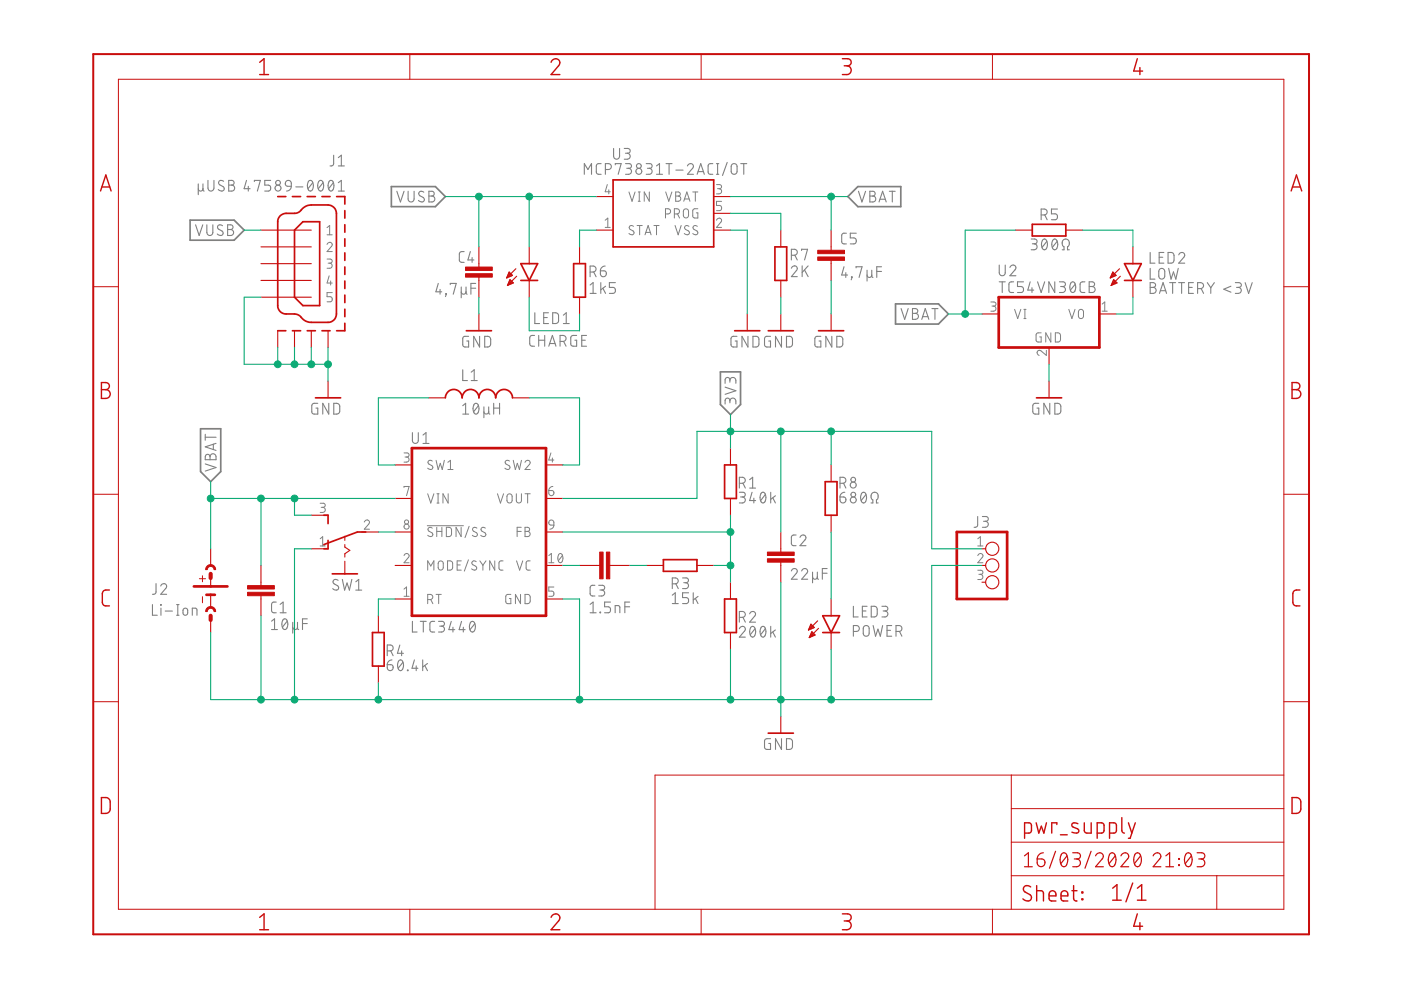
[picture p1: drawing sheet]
<svg xmlns="http://www.w3.org/2000/svg" width="297mm" height="210mm" viewBox="0 0 297 210" stroke-linecap="round" stroke-linejoin="round" font-family="sans-serif">
<g fill="none" stroke="#808080" stroke-width=".23">
<path d="M42 39v2.3M43 39v1.3l.3 .2M44.1 38.2v1.7a.63 .63 0 0 0 .6 .6 .63 .63 0 0 0 .7-.6v-1.7M47.4 38.4a.56 .56 0 0 0-.8-.1 .56 .56 0 0 0 0 .9l.7 .4a.57 .57 0 0 1 .1 .8 .57 .57 0 0 1-.9 0l-.2-.2M48.5 38.2h.6a.5 .5 0 0 1 .5 .5 .5 .5 0 0 1-.5 .5 .63 .63 0 0 1 .7 .7 .63 .63 0 0 1-.7 .6h-.6zM48.5 39.2h.6M52.3 38.2l-.5 1.8h1.2M52.6 39.5v1M53.9 38.5v-.3h1.3l-.6 2.3M57.4 38.2h-1.3v1h.8a.65 .65 0 0 1 .5 .7 .65 .65 0 0 1-.5 .6h-.8M60.6 38.5a.63 .63 0 0 1 .7-.2 .63 .63 0 0 1 .5 .6v.6h-.8a.59 .59 0 0 1-.5-.4 .59 .59 0 0 1 .1-.6zM61.8 39.5l-.3 .7-.8 .3"/>
<path d="M62.7 39.6h1.5M65.4 38.4l.2-.1a.95 .95 0 0 1 .8 1.4v.2a.55 .55 0 0 1-.6 .6 .55 .55 0 0 1-.5-.6l-.1-.8zM66.3 38.7l-1 1.3M67.6 38.4l.2-.1a.95 .95 0 0 1 .8 1.4l-.1 .2a.55 .55 0 0 1-.5 .6 .55 .55 0 0 1-.6-.6v-.8zM68.5 38.7l-1 1.3M69.8 38.4l.2-.1a.95 .95 0 0 1 .8 1.4l-.1 .2a.54 .54 0 0 1-.5 .6 .54 .54 0 0 1-.6-.6v-.8zM70.7 38.7l-1 1.3M70.7 32.9v1.9l-.3 .4h-.4M71.7 38.7l.7-.5v2.3M71.7 33.4l.7-.5v2.3M71.7 35.2h1.3M123.9 37v-2.3l.8 1.2 .7-1.2v2.3"/>
<path d="M127.4 34.7h-.7l-.3 .5 .1 1.5 .3 .2 .6 .1M128.4 35.9h.6a.62 .62 0 0 0 .6-.6 .62 .62 0 0 0-.6-.6h-.6v2.3M130.1 31.5v1.6a.63 .63 0 0 0 .6 .7 .63 .63 0 0 0 .7-.7v-1.6M130.5 34.9v-.2h1.2l-.6 2.3M132.4 31.5h.7a.51 .51 0 0 1 .5 .5 .51 .51 0 0 1-.5 .5h-.5M132.6 34.7h.8a.5 .5 0 0 1 .5 .5 .5 .5 0 0 1-.5 .5h-.5M133 32.5a.63 .63 0 0 1 .6 .6 .63 .63 0 0 1-.6 .7h-.6M133.3 35.7a.63 .63 0 0 1 .6 .6 .63 .63 0 0 1-.6 .7h-.7M137 34.7h.8a.5 .5 0 0 1 .5 .5 .5 .5 0 0 1-.5 .5h-.5M137.6 35.7a.63 .63 0 0 1 .7 .6 .63 .63 0 0 1-.7 .7h-.6M139.2 37h1.3M139.2 35.2l.6-.5v2.3"/>
<path d="M141.2 34.7h1.3M141.9 34.7v2.3M143.3 36.1h1.5M145.8 35.2a.63 .63 0 0 1 .8-.5 .63 .63 0 0 1 .2 1l-1 1.3h1.2M147.8 37l.8-2.3 .7 2.3M148 36.4h1.1M151.1 34.7h-.7l-.3 .5 .1 1.5 .3 .2 .6 .1M151.9 37h.5M151.9 34.7h.5M152.1 34.7v2.3M154.2 34.4l-1 2.8M155.1 34.9a.63 .63 0 0 1 .7-.2 .63 .63 0 0 1 .5 .6v1a.62 .62 0 0 1-.7 .7 .62 .62 0 0 1-.6-.7z"/>
<path d="M157.1 34.7h1.2M157.7 34.7v2.3M41.5 47.7l.7 2.2 .8-2.2M42 40a.5 .5 0 0 0 .5 .5 .5 .5 0 0 0 .5-.5M43.9 47.7v1.6a.63 .63 0 0 0 .6 .6 .63 .63 0 0 0 .6-.6v-1.6M47.2 47.9a.56 .56 0 0 0-.9-.2 .56 .56 0 0 0 .1 .9l.7 .4a.57 .57 0 0 1 0 .8 .57 .57 0 0 1-.8 0l-.2-.2M48.3 47.7h.6a.5 .5 0 0 1 .5 .5 .5 .5 0 0 1-.5 .5 .63 .63 0 0 1 .6 .6 .63 .63 0 0 1-.6 .6h-.6zM48.3 48.7h.6M71.7 40.5h1.3M84.1 40.6l.8 2.2 .8-2.2M86.5 40.6v1.6a.63 .63 0 0 0 .7 .6 .63 .63 0 0 0 .6-.6v-1.6M89.9 40.7a.57 .57 0 0 0-.9-.1 .57 .57 0 0 0 0 .9l.7 .4a.57 .57 0 0 1 .1 .8 .57 .57 0 0 1-.9 0l-.2-.2"/>
<path d="M90.9 40.6h.7a.51 .51 0 0 1 .5 .5 .51 .51 0 0 1-.5 .5 .62 .62 0 0 1 .6 .6 .62 .62 0 0 1-.6 .6h-.7zM90.9 41.6h.7M98.4 53.3l-.7 .1-.3 .4 .1 1.6 .2 .2h.7M99.7 53.3l-.5 1.8h1.3M100.1 54.6v1M125.1 57.7h.7a.63 .63 0 0 0 .6-.7 .63 .63 0 0 0-.6-.6h-.7v2.3M125.9 57.7l.5 1M127.3 57.4h.8a.63 .63 0 0 1 .5 .7 .63 .63 0 0 1-.7 .6 .63 .63 0 0 1-.6-.7zM127.4 59.9v2.3M128.3 56.4l-.7 .3-.3 .7M130.5 59.9h-1.3v1h.8a.65 .65 0 0 1 .5 .7 .65 .65 0 0 1-.5 .6h-.8M167.8 56.9a.62 .62 0 0 1 .9-.5 .62 .62 0 0 1 .1 1l-1 1.3h1.2"/>
<path d="M167.8 54.1h.6a.64 .64 0 0 0 .6-.6 .64 .64 0 0 0-.6-.6h-.6v2.2M168.5 54.1l.5 1M169.9 53.1v-.2h1.3l-.6 2.2M170.1 56.4v2.3M170.6 57.3l.7 1.4M171.3 56.4l-1.2 1.4M178.9 56.6l-.4 1.7h1.2M179.3 57.8v1M179.5 49.4l-.7 .1-.3 .5v1.5l.3 .2h.7M180.5 58.7l.2 .1zM180.7 58.8l-.2 .5M181.5 56.8v-.2h1.3l-.7 2.2"/>
<path d="M181.5 49.4h-1.2v1h.7a.65 .65 0 0 1 .6 .7 .65 .65 0 0 1-.6 .6h-.7M182 40.6l.8 2.2 .7-2.2M183.8 58.3a.5 .5 0 0 0 .5 .5 .5 .5 0 0 0 .5-.5M183.8 57.3v2.3M184.4 40.6h.7a.51 .51 0 0 1 .5 .5 .51 .51 0 0 1-.5 .5 .62 .62 0 0 1 .6 .6 .62 .62 0 0 1-.6 .6h-.7zM184.4 41.6h.7M184.8 57.3v1.3l.3 .2M185.9 57.6h1M186.4 42.8l.7-2.2 .8 2.2M186.6 42.2h1.1M186.9 56.6h-1v2.2M188.6 40.6h1.2"/>
<path d="M189.2 40.6v2.2M211.9 56.2v1.6a.63 .63 0 0 0 .6 .7 .63 .63 0 0 0 .6-.7v-1.6M211.9 59.8h1.2M212.5 59.8v2.2M214.1 56.7a.63 .63 0 0 1 .9-.5 .63 .63 0 0 1 .2 1l-1.1 1.3h1.3M214.9 59.8h-.7l-.3 .5 .1 1.5 .2 .2h.7M217 59.8h-1.3v.9h.8a.65 .65 0 0 1 .5 .7 .65 .65 0 0 1-.5 .6h-.8M218.4 59.8l-.5 1.7h1.3M218.6 50.7h.8a.51 .51 0 0 1 .5 .5 .51 .51 0 0 1-.5 .5h-.5M219.2 51.7a.63 .63 0 0 1 .7 .6 .63 .63 0 0 1-.7 .7h-.6M220 59.8l.7 2.2 .8-2.2M220.7 45.6h.7a.62 .62 0 0 0 .6-.7 .62 .62 0 0 0-.6-.6h-.7v2.3"/>
<path d="M221.1 50.8a.52 .52 0 0 1 .6-.1 .52 .52 0 0 1 .3 .6 1.28 1.28 0 0 1-.6 1.7 1.45 1.45 0 0 1-.3-2.2zM221.5 45.6l.5 1M222 51.2l-1.1 1.3M223.3 50.8a.52 .52 0 0 1 .6-.1 .52 .52 0 0 1 .3 .6 1.28 1.28 0 0 1-.6 1.7 1.45 1.45 0 0 1-.3-2.2zM223.6 59.8v2.2l-1.2-2.2v2.2M224.1 51.2l-1 1.3M224.2 44.3h-1.3v1h.8a.63 .63 0 0 1 .5 .7 .63 .63 0 0 1-.5 .6h-.8M224.6 59.8h.8a.5 .5 0 0 1 .5 .5 .5 .5 0 0 1-.5 .4h-.5M225.2 53h.4v-.7a.83 .83 0 0 1-.3-1.3 .83 .83 0 0 1 1.4 .2v.7l-.4 .4v.7h.4M227.1 59.9l.4-.1a1.38 1.38 0 0 1 .4 1.9l-.3 .3a.94 .94 0 0 1-.8-1.4zM230 59.8h-.7l-.3 .5 .1 1.5 .2 .2h.7M230.9 59.8h.7a.5 .5 0 0 1 .5 .5 .5 .5 0 0 1-.5 .4 .63 .63 0 0 1 .6 .7 .63 .63 0 0 1-.6 .6h-.7z"/>
<path d="M243.9 59.9h.6a.51 .51 0 0 1 .5 .5 .51 .51 0 0 1-.5 .5 .63 .63 0 0 1 .6 .7 .63 .63 0 0 1-.6 .6h-.6zM243.9 53.5v2.3h1M243.9 56.9v2.3h1M245.8 54.5h.7M245.9 57l.4-.1 .5 .3 .2 1.3a.63 .63 0 0 1-.7 .7 .63 .63 0 0 1-.6-.7v-1zM246.8 53.5h-1v2.3h1M247.6 53.5l.9 .1 .4 .4v1.4l-.4 .4h-.9zM247.8 56.9l.5 2.3 .5-1.5 .5 1.5 .5-2.3M248 59.9h1.3M248.6 59.9v2.3M249.9 59.9h1.2M249.9 54a.63 .63 0 0 1 .9-.5 .63 .63 0 0 1 .2 1l-1.1 1.3h1.3"/>
<path d="M250.5 59.9v2.3M253 59.9h-1v2.3h1M256 59.9l.7 1.1M257.5 59.9l-.8 1.1M261.9 59.9h.8a.51 .51 0 0 1 .5 .5 .51 .51 0 0 1-.5 .5h-.5M264 59.9l.7 2.3 .8-2.3M92.9 60.1l-.5 1.8h1.3M93.3 61.4v1M94.5 62.3l.1 .1zM94.6 62.4l-.2 .5M95.5 60.3v-.2h1.2l-.6 2.3M97.8 61.9a.51 .51 0 0 0 .5 .5 .51 .51 0 0 0 .5-.5"/>
<path d="M97.8 60.9v2.2M98.1 78.4v2.3h1M98.8 60.9v1.3l.2 .2M99.4 71.3h-1l-.3 .3v1.6l.3 .4h1v-1.3h-.4M99.8 61.1h1.1M99.9 78.9l.6-.5v2.3M100.9 60.1h-1.1v2.3M101.7 71.3v2.3l-1.3-2.3v2.3M102.8 71.3h.8l.4 .4v1.2l-.1 .4-.3 .3h-.8zM113.3 71.1l-.7 .1-.3 .4 .1 1.6 .4 .2h.5M113.4 66.3v2.3h1M114.2 71.1v2.3"/>
<path d="M114.2 72.1h1.3M115.3 67.3h.7M115.5 71.1v2.3M116.3 66.3h-1v2.3h1M116.4 73.4l.7-2.3 .8 2.3M116.5 72.8h1.2M117.2 66.3l.8 .1 .3 .2v1.7a1.14 1.14 0 0 1-1.1 .3zM118.7 72.4h.7a.63 .63 0 0 0 .6-.6 .63 .63 0 0 0-.6-.7h-.7v2.3M119.4 68.6h1.3M119.4 66.8l.7-.5v2.3M119.5 72.4l.5 1M122.3 71.1l-1 .1-.3 .2v1.5l.2 .4 1.1 .1v-1.3h-.4"/>
<path d="M123.3 72.1h.8M124.4 71.1h-1.1v2.3h1.1M125.1 60.4l.7-.5v2.3M125.1 62.2h1.3M127.8 61.1l.6 1.1M128.4 60.7l-1 .7M156.3 71.3h-1l-.3 .3v1.6l.3 .4h1v-1.3h-.4M158.6 71.3v2.3l-1.3-2.3v2.3M159.6 71.3h.9l.4 .4v1.4l-.4 .5h-.9zM163.4 71.3h-1l-.3 .3v1.6l.3 .4h1v-1.3h-.4M165.7 71.3v2.3l-1.3-2.3v2.3M166.8 71.3h.8l.4 .4v1.4l-.4 .5h-.8z"/>
<path d="M174 71.3h-.9l-.3 .3v1.6l.3 .4h.9v-1.3h-.3M176.4 71.3v2.3l-1.3-2.3v2.3M177.4 71.3h.8l.5 .4v1.4l-.5 .5h-.8zM191.1 65.4l.7 2.3 .8-2.3M193.5 65.4h.6a.51 .51 0 0 1 .5 .5 .51 .51 0 0 1-.5 .5 .63 .63 0 0 1 .6 .7 .63 .63 0 0 1-.6 .6h-.6zM193.5 66.4h.6M195.4 67.7l.8-2.3 .7 2.3M195.6 67.1h1.1M197.6 65.4h1.3M198.2 65.4v2.3M218.8 61v1M225.3 60.7a.63 .63 0 0 1 .6 .7 .63 .63 0 0 1-.6 .6h-.7"/>
<path d="M228 60.3l-1.1 1.2M230.9 60.7h.7M243.9 60.9h.6M245.8 62.2l.8-2.3 .7 2.3M246 61.6h1.1M252 60.9h.8M253.9 61.2h.7a.63 .63 0 0 0 .6-.6 .63 .63 0 0 0-.6-.7h-.7v2.3M254.7 61.2l.5 1M256.7 61v1.2M261 60.7l-1.5 .6 1.5 .7M262.6 60.9a.63 .63 0 0 1 .6 .7 .63 .63 0 0 1-.6 .6h-.7M43.5 98.4l2.3 .7-2.3 .8"/>
<path d="M43.5 92.1v1.2M43.5 92.7h2.3M43.6 96.5l.3-.2 .4 .1 .2 .4a.63 .63 0 0 1 .7-.6 .63 .63 0 0 1 .6 .6v.7h-2.3zM44.5 96.8v.7M45.2 94.2v1.1M45.8 94l-2.3 .7 2.3 .8M67.4 85.5l-1 .1-.3 .2v1.6l.3 .4h1v-1.3h-.4M69.7 85.5v2.3l-1.3-2.3v2.3M70.8 85.5l.8 .1 .4 .4-.1 1.5a1.14 1.14 0 0 1-1.1 .3zM87.4 91.7v1.7a.62 .62 0 0 0 .7 .6 .62 .62 0 0 0 .6-.6v-1.7M89.7 92.2l.6-.5v2.3M89.7 94h1.3"/>
<path d="M98.1 87.8h1.3M98.1 86l.6-.5v2.3M99.9 80.7h1.3M100.6 85.7l.1-.1a.94 .94 0 0 1 .8 1.3v.3a.55 .55 0 0 1-.6 .6 .55 .55 0 0 1-.5-.6l-.1-.8zM101.4 86l-1 1.3M102.6 87.3a.51 .51 0 0 0 .5 .5 .51 .51 0 0 0 .5-.5M102.6 86.3v2.3M103.6 86.3v1.2l.3 .3M104.7 86.5h1.2M104.7 85.5v2.3M105.9 85.5v2.3M153.7 82.1l2.3 .7-2.3 .8"/>
<path d="M154.7 85a.63 .63 0 0 1 .7-.6 .63 .63 0 0 1 .6 .6v.7M154.7 85.4v-.5a.51 .51 0 0 0-.5-.5 .51 .51 0 0 0-.5 .5v.8M154.7 80.6a.64 .64 0 0 1 .7-.6 .64 .64 0 0 1 .6 .6v.7M154.7 81v-.5a.51 .51 0 0 0-.5-.5 .51 .51 0 0 0-.5 .5v.8M220.2 85.5l-.9 .1-.3 .2v1.5l.3 .5h.9v-1.3h-.3M222.6 85.5v2.3l-1.3-2.3v2.3M223.6 85.5l.9 .1 .3 .2 .1 .3-.1 1.4a1.14 1.14 0 0 1-1.2 .3zM156.8 104.4h.7a.5 .5 0 0 1 .5 .5 .5 .5 0 0 1-.5 .5h-.5M156.8 102.5h.6a.63 .63 0 0 0 .6-.7 .63 .63 0 0 0-.6-.6h-.6v2.3M157.4 105.4a.63 .63 0 0 1 .6 .6 .63 .63 0 0 1-.6 .6h-.6M157.5 102.5l.5 1M158.9 101.7l.7-.5v2.3"/>
<path d="M158.9 103.5h1.3M159.4 104.4l-.5 1.7h1.3M159.8 105.6v1M161.4 104.5l.2-.1a.95 .95 0 0 1 .8 1.4l-.1 .3a.54 .54 0 0 1-.5 .5 .54 .54 0 0 1-.6-.5v-.9zM162.3 104.9l-1 1.2M163.4 104.4v2.2M163.9 105.6l.5 1M164.4 105.1l-1 .8M168.8 113.4l-.7 .1-.3 .4 .1 1.6 .2 .2h.7M169.6 113.9a.63 .63 0 0 1 .9-.5 .63 .63 0 0 1 .2 1l-1.1 1.3h1.3M178.1 105.4h.8a.64 .64 0 0 1 .5 .7 .64 .64 0 0 1-.7 .5 .64 .64 0 0 1-.6-.6zM178.1 102.5h.6a.64 .64 0 0 0 .6-.7 .64 .64 0 0 0-.6-.6h-.6v2.3"/>
<path d="M178.9 102.5l.4 1M179.1 104.4l-.7 .2-.3 .8M182.8 104.5l.1-.1a.95 .95 0 0 1 .8 1.4l-.1 .3a.54 .54 0 0 1-.5 .5 .54 .54 0 0 1-.5-.5l-.1-.9zM183.6 104.9l-1 1.2M184.7 106.6h.4v-.6a.81 .81 0 0 1-.2-1.4 .81 .81 0 0 1 1.3 .5l-.1 .6-.3 .3v.6h.4M207.3 109.5v1.9l-.4 .4h-.4M208.3 109.5h.7a.51 .51 0 0 1 .5 .5 .51 .51 0 0 1-.5 .5h-.5M208.9 110.5a.63 .63 0 0 1 .6 .7 .63 .63 0 0 1-.6 .6h-.6M32.3 128.2v2.3h1M33.1 123.7v2l-.2 .2-.6 .1M34.1 128.2l.1 .1zM34.1 124.2a.62 .62 0 0 1 .9-.4 .62 .62 0 0 1 .1 1l-1 1.2h1.2"/>
<path d="M34.1 128.9v1.6M35 129.6h1.6M37.4 130.5h.6M37.4 128.2h.6M37.7 128.2v2.3M38.9 129.1l.5-.2a.86 .86 0 0 1 0 1.6l-.3-.1-.3-.3zM40.8 130.5v-1.6l.7 .1 .2 .2 .1 1.3M57.6 131.7l.6-.5v2.3M57.6 133.5h1.2M58.6 127.7h-.7l-.3 .4 .1 1.6 .2 .2h.7M59.4 129.9h1.3M59.4 128.1l.6-.4v2.2"/>
<path d="M60 131.4l.2-.2a.95 .95 0 0 1 .8 1.4l-.1 .3a.55 .55 0 0 1-.5 .6 .55 .55 0 0 1-.6-.6v-.8zM60.9 131.7l-1 1.3M62.1 133a.51 .51 0 0 0 .5 .5 .51 .51 0 0 0 .5-.5M62.1 132v2.2M63.1 132v1.2l.2 .3M64.1 132.2h1.1M65.2 131.2h-1.1v2.3M71.7 123a.57 .57 0 0 0-.9-.1 .57 .57 0 0 0 .1 .9l.7 .4a.53 .53 0 0 1 .1 .7 .53 .53 0 0 1-.7 .2l-.5-.3M72.6 122.9l.5 2.2 .5-1.5 .5 1.5 .5-2.2M75.4 125.1h1.3M75.4 123.4l.7-.5v2.2M82.1 138h.6a.62 .62 0 0 0 .7-.6 .62 .62 0 0 0-.7-.6h-.6v2.2"/>
<path d="M82.8 138l.6 1M83.1 139.9l-.7 .3-.3 .7M84.8 136.8l-.5 1.7h1.2M85.2 138v1M87.4 131.7v2.3h1M87.9 139.9l-.5 1.8h1.2M89.1 131.7h1.3M89.6 139.9v2.3M89.7 131.7v2.3M92.2 131.7l-.7 .1-.4 .4 .1 1.6 .3 .2h.7M93 131.7h.7a.51 .51 0 0 1 .5 .5 .51 .51 0 0 1-.5 .6h-.5M93.6 132.8a.62 .62 0 0 1 .6 .6 .62 .62 0 0 1-.6 .6h-.6"/>
<path d="M95.7 131.7l-.5 1.8h1.2M96 133v1M97.9 131.7l-.6 1.8h1.3M98.2 133v1M99.8 131.9l.2-.1a.94 .94 0 0 1 .8 1.4l-.1 .2a.55 .55 0 0 1-.5 .6 .55 .55 0 0 1-.6-.6l-.1-.8zM100.7 132.2l-1 1.3M125.1 128.1l.7-.4v2.2M125.1 129.9h1.3M126.1 124.1h-.7l-.3 .5v1.4l.4 .3 .6 .1M126.9 124.1h.8a.5 .5 0 0 1 .5 .5 .5 .5 0 0 1-.5 .5h-.5M127.2 129.8l.1 .1zM127.6 125.1a.63 .63 0 0 1 .6 .6 .63 .63 0 0 1-.6 .7h-.7"/>
<path d="M129.4 127.7h-1.2v1h.7a.65 .65 0 0 1 .5 .6 .65 .65 0 0 1-.5 .6h-.7M130.4 129.9v-1.5h.7l.3 .2v1.3M132.5 128.7h1M133.5 127.7h-1v2.2M142.5 123.8h.7a.62 .62 0 0 0 .6-.6 .62 .62 0 0 0-.6-.7h-.7v2.3M142.5 126.2l.7-.5v2.3M142.5 128h1.3M143.3 123.8l.5 1M144.7 122.5h.8a.51 .51 0 0 1 .5 .5 .51 .51 0 0 1-.5 .5h-.5M145.4 123.5a.62 .62 0 0 1 .6 .7 .62 .62 0 0 1-.6 .6h-.7M146 125.7h-1.3v1h.8a.65 .65 0 0 1 .5 .6 .65 .65 0 0 1-.5 .7h-.8M147 125.7v2.3"/>
<path d="M147.4 126.9l.6 1.1M148 126.4l-1 .8M156.8 133.3a.63 .63 0 0 1 .9-.5 .63 .63 0 0 1 .1 1l-1 1.3h1.2M156.8 130.9h.6a.62 .62 0 0 0 .6-.6 .62 .62 0 0 0-.6-.7h-.6v2.3M157.5 130.9l.5 1M158.9 130.2a.62 .62 0 0 1 .9-.5 .62 .62 0 0 1 .2 .9l-1.1 1.3h1.3M159.2 132.9l.2-.1a.94 .94 0 0 1 .8 1.4l-.1 .3a.55 .55 0 0 1-.5 .6 .55 .55 0 0 1-.6-.6v-.8zM160.1 133.3l-1 1.3M161.4 132.9l.2-.1a.94 .94 0 0 1 .8 1.4l-.1 .3a.54 .54 0 0 1-.5 .6 .54 .54 0 0 1-.6-.6v-.8zM162.3 133.3l-1 1.3M163.4 132.8v2.3M163.9 134l.5 1.1"/>
<path d="M164.4 133.6l-1 .7M167.8 121.1a.62 .62 0 0 1 .9-.5 .62 .62 0 0 1 .1 .9l-1 1.3h1.2M170 121.1a.62 .62 0 0 1 .8-.6 .62 .62 0 0 1 .2 1l-1 1.3h1.2M172.3 122.3a.51 .51 0 0 0 .5 .5 .51 .51 0 0 0 .5-.5M172.3 121.3v2.3M173.3 121.3v1.3l.2 .2M174.3 121.5h1.1M175.4 120.5h-1.1v2.3M180.9 133.9h.7a.62 .62 0 0 0 .6-.6 .62 .62 0 0 0-.6-.7h-.7v2.3M180.9 128.5v2.3h1M182.8 129.5h.8M183.1 132.9a.63 .63 0 0 1 .7-.3 .63 .63 0 0 1 .5 .7v1a.62 .62 0 0 1-.6 .6 .62 .62 0 0 1-.7-.6z"/>
<path d="M183.8 128.5h-1v2.3h1M184.7 128.5l.8 .1 .4 .4 .1 1.2-.1 .4-.4 .2h-.8zM185.1 132.6l.5 2.3 .5-1.5 .5 1.5 .5-2.3M187 128.5h.7a.5 .5 0 0 1 .5 .5 .5 .5 0 0 1-.5 .5h-.5M187.6 129.5a.63 .63 0 0 1 .7 .7 .63 .63 0 0 1-.7 .6h-.6M188.1 133.6h.7M189.1 132.6h-1v2.3h1M190 133.9h.6a.62 .62 0 0 0 .6-.6 .62 .62 0 0 0-.6-.7h-.6v2.3M190.7 133.9l.5 1M82.1 140.9h.7a.63 .63 0 0 1 .6 .7 .63 .63 0 0 1-.7 .6 .63 .63 0 0 1-.6-.6zM84.6 140.1l.1-.1a.94 .94 0 0 1 .8 1.3v.3a.55 .55 0 0 1-.6 .6 .55 .55 0 0 1-.5-.6l-.1-.8zM85.4 140.4l-1 1.3"/>
<path d="M86.4 142.1l.1 .1zM88.2 141.2v1M90.1 141.1l.5 1.1M90.6 140.7l-1 .7M163.4 156.6l-1 .1-.3 .2v1.6l.3 .4h1v-1.3h-.4M165.7 156.6v2.3l-1.3-2.3v2.3M166.8 156.6l.8 .1 .4 .4v1.4l-.4 .4h-.8z"/>
<circle cx="59" cy="38.7" r=".5"/>
<circle cx="59" cy="39.9" r=".63"/>
<circle cx="135.4" cy="35.2" r=".5"/>
<circle cx="135.5" cy="36.3" r=".63"/>
<circle cx="180.9" cy="101.7" r=".51"/>
<circle cx="180.9" cy="102.8" r=".63"/>
<circle cx="180.9" cy="104.9" r=".5"/>
<circle cx="180.9" cy="106" r=".63"/>
</g>
<g fill="none" stroke="#808080" stroke-width=".21">
<path d="M128.8 39.1l-.5 1.6h1.1M151.9 39.1h.6a.43 .43 0 0 1 .5 .5 .43 .43 0 0 1-.5 .4h-.4M69.3 51.8a.54 .54 0 0 1 .8-.4 .54 .54 0 0 1 .2 .8l-1 1.1h1.1M69.3 54.9h.7a.43 .43 0 0 1 .4 .5 .43 .43 0 0 1-.4 .4h-.4M69.3 48.3l.6-.5v2M69.3 49.8h1.1M69.8 58.5l-.5 1.5h1.1M69.9 55.8a.54 .54 0 0 1 .5 .5 .54 .54 0 0 1-.5 .6h-.6M70.1 59.6v.8M128.3 46.7l.6-.5v2M128.3 48.2h1.1M129.1 40.2v.9"/>
<path d="M133.3 40.7l.7 2 .6-2M134.3 48a.49 .49 0 0 0-.7-.1 .49 .49 0 0 0 0 .7l.6 .4a.46 .46 0 0 1 .2 .6 .46 .46 0 0 1-.6 .1l-.5-.2M135.1 47.8h1.1M135.3 42.7h.4M135.3 40.7h.4M135.5 40.7v2M135.6 47.8v2M136.8 49.8l.6-2 .6 2M136.9 49.3h1M137.7 40.7v2l-1.1-2v2M138.6 47.8h1.1M139.2 47.8v2"/>
<path d="M141.1 45.4a.92 .92 0 0 0 1-.3v-.6a.92 .92 0 0 0-1-.2v1.9M141.1 40.7l.7 2 .7-2M143 45.4h.5a.55 .55 0 0 0 .6-.6 .55 .55 0 0 0-.6-.5h-.5v1.9M143.1 47.8l.7 2 .6-2M143.3 40.7h.5a.43 .43 0 0 1 .4 .4 .43 .43 0 0 1-.4 .5 .55 .55 0 0 1 .5 .5 .55 .55 0 0 1-.5 .6h-.5zM143.3 41.6h.5M143.6 45.4l.5 .8M145 42.7l.6-2 .7 2M145 44.4l.4-.1 .5 .1 .1 1.3a.55 .55 0 0 1-.6 .5 .55 .55 0 0 1-.5-.5zM145.1 42.2h1M146.1 48a.49 .49 0 0 0-.8-.1 .49 .49 0 0 0 .1 .7l.5 .4a.49 .49 0 0 1 .1 .7 .49 .49 0 0 1-.7 0l-.2-.2M146.9 40.7h1.1"/>
<path d="M147.4 40.7v2M147.8 48a.49 .49 0 0 0-.7-.1 .49 .49 0 0 0 .1 .7l.5 .4a.46 .46 0 0 1 .2 .6 .46 .46 0 0 1-.6 .1l-.4-.2M148 44.3h-.7l-.4 .2v1.5l.3 .2h.8v-1.1h-.4M151.9 46.7a.53 .53 0 0 1 .8-.4 .53 .53 0 0 1 .1 .8l-.9 1.1h1.1M152.4 40a.55 .55 0 0 1 .6 .6 .55 .55 0 0 1-.6 .5h-.5M153 42.7h-1.1v.9h.6a.56 .56 0 0 1 .5 .5 .56 .56 0 0 1-.5 .6h-.6M70.4 62h-1.1v.9h.7a.55 .55 0 0 1 .5 .5 .55 .55 0 0 1-.5 .6h-.7M210.1 64h.6a.43 .43 0 0 1 .5 .5 .43 .43 0 0 1-.5 .4h-.4M210.6 64.9a.54 .54 0 0 1 .6 .5 .54 .54 0 0 1-.6 .6h-.5M215.1 65.6l.7 1.9 .6-1.9M217.1 67.5h.4M217.1 65.6h.4"/>
<path d="M217.3 65.6v1.9M220.7 70.6h-.8l-.2 .2v1.3l.2 .4h.8v-1.1h-.3M221.8 74.3v1.1l-1.1-1a.54 .54 0 0 0-.8 .2 .54 .54 0 0 0 .4 .8M222.8 70.6v1.9l-1.1-1.9v1.9M223.8 70.6h.7l.3 .4 .1 1-.4 .5h-.7zM226.6 65.6l.7 1.9 .6-1.9M228.8 65.8l.3-.2 .5 .2 .1 1.2a.54 .54 0 0 1-.5 .6 .54 .54 0 0 1-.6-.6zM233.7 66h1.1M233.7 64.5l.5-.5v2M85.7 96h.6a.43 .43 0 0 1 .4 .5 .43 .43 0 0 1-.4 .4h-.4M86.2 96.9a.54 .54 0 0 1 .5 .5 .54 .54 0 0 1-.5 .6h-.5M91.7 97.7a.48 .48 0 0 0-.8 0 .48 .48 0 0 0 .1 .7l.5 .3a.49 .49 0 0 1 .1 .8 .49 .49 0 0 1-.7-.1l-.2-.1"/>
<path d="M92.5 97.6l.4 1.9 .4-1.3 .5 1.3 .4-1.9M95 99.5h1.1M95 98l.5-.4v1.9M108 97.7a.48 .48 0 0 0-.7 0 .48 .48 0 0 0 0 .7l.6 .3a.49 .49 0 0 1 .1 .8 .49 .49 0 0 1-.8-.1l-.2-.1M108.8 97.6l.5 1.9 .4-1.3 .4 1.3 .5-1.9M111.3 98a.54 .54 0 0 1 .8-.4 .54 .54 0 0 1 .1 .9l-.9 1h1.1M116.8 96l-.4 1.5h1M117.1 97.1v.9M67.9 106.7h.6a.43 .43 0 0 1 .5 .4 .43 .43 0 0 1-.5 .5h-.4M67.9 115.8h1.1M67.9 114.2l.5-.4v2M68.4 107.6a.54 .54 0 0 1 .6 .5 .54 .54 0 0 1-.6 .5h-.5"/>
<path d="M77.2 110.7a.54 .54 0 0 1 .8-.4 .54 .54 0 0 1 .2 .8l-1 1.1h1.1M85.7 117.8a.53 .53 0 0 1 .7-.4 .53 .53 0 0 1 .2 .8l-.9 1.1h1M85.7 103.4v-.3h1l-.5 2M90.6 111.5h7.7M90.7 104.7l.6 2 .7-2M91.7 112a.49 .49 0 0 0-.8-.1 .49 .49 0 0 0 .1 .7l.5 .3a.49 .49 0 0 1 .1 .8 .49 .49 0 0 1-.7-.1l-.2-.1M92.6 111.8v2M92.6 112.7h1.1M92.6 104.7h.5M92.6 106.7h.5M92.9 104.7v2M93 119.1l.3-.2 .6 .2 .1 1.2a.54 .54 0 0 1-.6 .6 .54 .54 0 0 1-.5-.6z"/>
<path d="M93.7 111.8v2M94.6 111.8h.8l.3 .4v1l-.3 .5-.8 .1zM94.9 118.9l.7 .1 .3 .3v1.2l-.3 .3-.7 .1zM95 104.7v2l-1.1-2v2M96.9 119.8h.7M97.8 111.8v2l-1.1-2v2M97.8 118.9h-.9v2h.9M99.3 118.7l-.9 2.4M99.5 111.6l-.9 2.4M101 119.1a.49 .49 0 0 0-.8-.1 .49 .49 0 0 0 .1 .7l.6 .4a.46 .46 0 0 1 .1 .6 .46 .46 0 0 1-.6 .1l-.4-.2M101.1 112a.49 .49 0 0 0-.7-.1 .49 .49 0 0 0 0 .7l.6 .3a.46 .46 0 0 1 .2 .7 .46 .46 0 0 1-.7 .1l-.4-.2M101.7 118.9l.7 .9"/>
<path d="M102.4 119.8v1.1M102.9 112a.49 .49 0 0 0-.7-.1 .49 .49 0 0 0 0 .7l.6 .3a.49 .49 0 0 1 .1 .8 .49 .49 0 0 1-.8-.1l-.2-.1M103 118.9l-.6 .9M104.9 118.9v2l-1.1-2v2M105.5 104.7l.6 2 .7-2M106.7 118.9l-.6 .1-.3 .4v1.2l.3 .2 .6 .1M107.6 104.9l.3-.2 .6 .2 .1 1.2a.55 .55 0 0 1-.6 .5 .55 .55 0 0 1-.5-.5zM109.5 104.7v1.4a.54 .54 0 0 0 .5 .5 .54 .54 0 0 0 .6-.5v-1.4M109.5 118.9l.7 2 .6-2M109.6 112.7h.9M110.5 111.8h-.9v2M111.3 111.8h.6a.43 .43 0 0 1 .4 .4 .43 .43 0 0 1-.4 .5 .55 .55 0 0 1 .5 .5 .55 .55 0 0 1-.5 .6h-.6z"/>
<path d="M111.3 104.7h1.1M111.3 112.7h.6M111.9 104.7v2M112.4 118.9l-.6 .1-.3 .4 .1 1.2 .2 .2 .6 .1M116.4 104h.6a.54 .54 0 0 1 .4 .6 .54 .54 0 0 1-.5 .5 .54 .54 0 0 1-.5-.6zM116.4 119.3h1M116.4 117.8l.5-.5v2M116.5 110.4l.3-.1h.4l.2 .3v.7l-.9-.1-.1-.3zM117.2 103.1l-.6 .3-.2 .6M117.4 111.3l-.2 .7-.6 .2M118.5 117.5l.2-.1a.81 .81 0 0 1 .6 1.2v.2a.47 .47 0 0 1-.5 .5 .47 .47 0 0 1-.5-.5v-.7zM119.3 117.8l-.9 1.1"/>
<path d="M207.3 117.8a.54 .54 0 0 1 .8-.4 .54 .54 0 0 1 .1 .8l-.9 1.1h1.1M207.3 114.2l.6-.4v2M207.3 115.8h1.1M85.7 124.9l.5-.4v1.9M85.7 126.4h1M90.7 127.1h.5a.55 .55 0 0 0 .6-.5 .55 .55 0 0 0-.6-.6h-.5v2M90.7 120.9v-2l.6 1.1 .7-1.1v2M91.3 127.1l.5 .9M92.5 126h1.1M93 126v2M108.3 126l-.8 .1-.2 .2-.1 1.3 .3 .4h.8v-1.1h-.3M110.4 126v2l-1.1-2v2"/>
<path d="M111.3 126h.7l.4 .4v1l-.4 .6h-.7zM117.4 124.5h-1v.8h.6a.57 .57 0 0 1 .4 .6 .57 .57 0 0 1-.4 .5h-.6M207.3 120.9h.7a.43 .43 0 0 1 .4 .4 .43 .43 0 0 1-.4 .5h-.5M207.9 121.8a.55 .55 0 0 1 .5 .5 .55 .55 0 0 1-.5 .6h-.6"/>
<circle cx="86.2" cy="110.7" r=".44"/>
<circle cx="86.2" cy="111.7" r=".54"/>
</g>
<path d="M83 39.6h9.3l2.1 2.1-2.1 2.1h-9.3zM40.3 46.7h9.3l2.2 2.1-2.2 2.1h-9.3zM179.8 41.7l2.1-2.1h9.1v4.2h-9.1zM152.7 78.8h4.3v7l-2.1 2.1-2.2-2.1zM189.9 64.4h9.1l2.1 2.2-2.1 2.1h-9.1zM42.5 90.9h4.3v9.1l-2.1 2.1-2.2-2.1z" fill="none" stroke="#808080" stroke-width=".36"/>
<path d="M211.8 63h21.3v10.7h-21.3zM87.3 95h28.5v35.6h-28.5zM202.9 112.8h10.6v14.2h-10.6zM41.1 124.3h7.1M43.8 126.1h1.8" fill="none" stroke="#c90d0c" stroke-width=".57"/>
<g fill="none" stroke="#c90d0c" stroke-width=".23">
<path d="M55.3 48.8h10.7M55.3 52.3h10.7M55.3 55.9h10.7M55.3 59.5h10.7M101.5 52.3v4.3M101.5 58.8v4.2M107.4 58.9h.2M107.5 58.7h.5M107.6 58.5h.8M107.7 58.3h.9M107.8 58.1h.6M107.8 58h.4"/>
<path d="M107.8 59.9h1M107.9 57.8h.1M107.9 59.8h.7M107.9 57.7l.7 .7-1.2 .5zM108 59.6h.4M108.1 59.4h.1M108.1 59.3l.7 .7-1.2 .5zM109.4 57l-2 1.9M109.5 58.6l-1.9 1.9M112.2 52.3v3.6M112.2 59.5v3.5M122.9 52.3v3.6"/>
<path d="M126.4 48.8h3.6M126.4 41.7h3.6M151.3 48.8h3.6M151.3 41.7h3.6M151.3 45.2h3.6M165.5 48.8v3.5M165.5 59.5v3.5M176.2 48.8v4.3M176.2 55.2v4.3M215.3 48.8h3.6M226 48.8h3.5M235.4 58.9h.2"/>
<path d="M235.5 58.7h.5M235.6 58.5h.8M235.7 58.3h.9M235.7 58.1h.7M235.8 58h.4M235.8 59.9h1M235.9 57.8h.1M235.9 59.8h.7M235.9 57.7l.7 .7-1.2 .5zM236 59.6h.4M236.1 59.4h.1M236.1 59.3l.7 .7-1.2 .5z"/>
<path d="M237.4 57l-2 1.9M237.5 58.6l-1.9 1.9M240.2 52.3v3.6M240.2 59.5v3.5M55.3 63h10.7M58.9 70.1v3.6M62.4 70.1v3.6M66 70.1v3.6M69.6 70.1v3.6M101.5 66.6v3.5M107.6 60.5h.1M107.7 60.3h.4"/>
<path d="M107.8 60.1h.7M122.9 63v3.6M158.4 66.6v3.5M165.5 66.6v3.5M176.2 66.6v3.5M208.2 66.6h3.6M222.4 73.7v3.5M233.1 66.6h3.5M235.6 60.5h.1M235.7 60.3h.4M235.8 60.1h.7M69.6 80.8v3.5"/>
<path d="M83.8 98.6h3.5M90.9 84.3h3.5M108.6 84.3h3.6M115.8 98.6h3.5M154.9 95v3.6M176.2 98.6v3.5M222.4 80.8v3.5M44.7 116.4v3.5M55.3 119.9v4.3M66 116.4h3.6M66 109.2h3.6M73.1 113.7v.9"/>
<path d="M73.1 115.5v.5l1.1 .7-1.1 .7v.7M73.1 119v2.7M76.7 112.8h3.5M83.8 105.7h3.5M83.8 119.9h3.5M83.8 112.8h3.5M115.8 105.7h3.5M115.8 119.9h3.5M115.8 112.8h3.5M122.9 119.9h4.2M129.3 119.9h4.2M137.1 119.9h3.6"/>
<path d="M147.8 119.9h3.5M154.9 105.7v3.5M165.5 112.8v4.3M165.5 119.2v4.2M176.2 109.2v3.6M208.2 119.9h.8M208.2 116.4h.8M44.7 122.6v1.7M44.7 126.1v2.7M44.7 130.6v3.5M55.3 126.3v4.3M80.2 130.6v3.5"/>
<path d="M83.8 127h3.5M115.8 127h3.5M154.9 123.4v3.6M154.9 134.1v3.6M171.4 133.5h.3M171.5 133.3h.6M171.6 133.1h.9M171.6 135.1h.1M171.7 132.9h.8M171.7 134.9h.5M171.8 132.8h.6M171.8 134.7h.8"/>
<path d="M171.8 132.6h.4M171.9 134.6h.8M171.9 132.4h.1M171.9 132.3l.8 .8-1.3 .5zM171.9 134.4h.7M172 134.2h.4M172.1 134h.1M172.1 133.9l.7 .7-1.2 .6zM173.4 131.6l-2 2M173.5 133.2l-1.9 2M176.2 127v3.6M176.2 134.1v3.6"/>
<path d="M208.2 123.4h.8M80.2 141.2v3.6M165.5 151.9v3.5"/>
<circle cx="210.4" cy="116.4" r="1.4"/>
<circle cx="210.4" cy="119.9" r="1.4"/>
<circle cx="210.4" cy="123.4" r="1.4"/>
</g>
<g fill="#c90d0c" stroke="#c90d0c" stroke-width=".21">
<path d="M52.5 125.6h5.7v.7h-5.7z"/>
<path d="M52.5 124.2h5.7v.7h-5.7z"/>
<path d="M162.7 118.5h5.7v.7h-5.7z"/>
<path d="M162.7 117.1h5.7v.7h-5.7z"/>
<path d="M128.6 117.1h.7v5.6h-.7z"/>
<path d="M127.1 117.1h.8v5.6h-.8z"/>
<path d="M98.7 58h5.7v.8h-5.7z"/>
<path d="M98.7 56.6h5.7v.7h-5.7z"/>
<path d="M173.4 54.5h5.6v.7h-5.6z"/>
<path d="M173.4 53.1h5.6v.7h-5.6z"/>
</g>
<g fill="none" stroke="#c90d0c" stroke-width=".36">
<path d="M130 38.1h21.3v14.2h-21.3zM58.9 41.7h1.7M59.4 45.8l.9-.5 2.5-.1 .6-.2a3.6 3.6 0 0 1 2.6-1.5h3.6a1.81 1.81 0 0 1 1.7 1.7v21.4a1.77 1.77 0 0 1-1.7 1.7h-3.6a3.5 3.5 0 0 1-2.6-1.5l-1-.2h-1.7a1.74 1.74 0 0 1-1.8-1.8v-17.8l.1-.7zM62 41.7h1.7M64.2 47h3.6v17.8h-3.6l-1.8-1.8v-14.2zM65.1 41.7h1.8M68.3 41.7h1.7M71.4 41.7h1.7v1.6M73.1 44.7v1.5M73.1 47.6v1.6M73.1 50.6v1.6M73.1 53.6v1.6"/>
<path d="M73.1 56.6v1.6M73.1 59.6v1.6M110.4 59.5h3.6M110.4 55.9h3.6l-1.8 3.6zM121.6 55.9h2.5v7.1h-2.5zM164.3 52.3h2.5v7.2h-2.5zM218.9 47.6h7.1v2.4h-7.1zM238.4 59.5h3.6M238.4 55.9h3.6l-1.8 3.6zM58.9 70.1h1.7M62 70.1h1.7M65.1 70.1h1.8"/>
<path d="M68.3 70.1h1.7M73.1 62.6v1.6M73.1 65.6v1.5M73.1 68.5v1.6h-1.7M98.9 70.1h5.3M155.8 70.1h5.3M162.9 70.1h5.3M173.5 70.1h5.4M66.9 84.3h5.3M94.4 84.3a1.78 1.78 0 0 1 1.8-1.7 1.78 1.78 0 0 1 1.8 1.7 1.78 1.78 0 0 1 1.8-1.7 1.78 1.78 0 0 1 1.7 1.7 1.78 1.78 0 0 1 1.8-1.7 1.78 1.78 0 0 1 1.8 1.7 1.78 1.78 0 0 1 1.8-1.7 1.78 1.78 0 0 1 1.7 1.7M153.6 98.6h2.5v7.1h-2.5zM219.8 84.3h5.3"/>
<path d="M68.7 109.2h.9v1.8M69.6 114.6v1.8h-.9M77.6 112.8h-1.8l-7.1 2.7M140.7 118.7h7.1v2.4h-7.1zM175 102.1h2.5v7.1h-2.5zM70.4 121.7h5.4M79 134.1h2.4v7.1h-2.4zM153.6 127h2.5v7.1h-2.5zM174.4 134.1h3.6M174.4 130.6h3.6l-1.8 3.5zM162.9 155.4h5.3"/>
</g>
<g fill="#c90d0c" stroke="#c90d0c" stroke-width=".21">
<path d="M44 119.9a1.06 1.06 0 0 1 1.1-.1 1.06 1.06 0 0 1 .6 1h-.3a.72 .72 0 0 0-.7-.7 .72 .72 0 0 0-.8 .7h-.3v-.2z" fill-rule="evenodd"/>
<path d="M43.8 129a1.06 1.06 0 0 1 1.2-.4 1.06 1.06 0 0 1 .7 1.1h-.3a.72 .72 0 0 0-.7-.7 .72 .72 0 0 0-.8 .7h-.3z" fill-rule="evenodd"/>
</g>
<path d="M44.7 121.7v.9M44.7 130.6v.8" fill="none" stroke="#c90d0c" stroke-width=".87"/>
<g fill="none" stroke="#c90d0c" stroke-width=".21">
<path d="M25.1 16.8h247.1v176h-247.1zM86.9 11.5v5.3M148.7 11.5v5.3M210.4 11.5v5.3M19.8 60.8h5.3M272.2 60.8h5.3M19.8 104.8h5.3M272.2 104.8h5.3M42.3 122.7h1.3M42.9 122.1v1.3M42.9 126.5v1.3M19.8 148.8h5.3"/>
<path d="M272.2 148.8h5.3M214.4 164.3v28.5M214.4 178.6h57.8M214.4 171.4h57.8M272.2 164.3h-133.3v28.5M86.9 192.8v5.3M148.7 192.8v5.3M210.4 192.8v5.3M214.4 185.7h57.8M258 185.7v7.1"/>
</g>
<g fill="none" stroke="#c90d0c" stroke-width=".3">
<path d="M55.1 13.2l.9-.8v3.4M55.1 15.8h1.8M116.8 13.2a.92 .92 0 0 1 1.3-.7 .92 .92 0 0 1 .3 1.4l-1.6 1.9h1.9M178.6 12.4h1.1a.75 .75 0 0 1 .8 .8 .75 .75 0 0 1-.8 .7h-.7M179.5 13.9a.93 .93 0 0 1 1 1 .93 .93 0 0 1-1 .9h-.9M241.1 12.4l-.7 2.7h1.9M241.7 14.3v1.5M21.6 39.6h1.7M274 39.6h1.7M21.3 40.5l1.1-3.4 1.2 3.4M273.7 40.5l1.2-3.4 1.1 3.4M21.5 81.1h.9a.75 .75 0 0 1 .8 .8 .75 .75 0 0 1-.8 .7 .93 .93 0 0 1 1 .9 .93 .93 0 0 1-1 1h-.9z"/>
<path d="M21.5 82.6h.9M273.9 81.1h1a.75 .75 0 0 1 .7 .8 .75 .75 0 0 1-.7 .7 .93 .93 0 0 1 .9 .9 .93 .93 0 0 1-.9 1h-1zM273.9 82.6h1M23.2 125.1l-1.2 .1-.3 .7v1.8l.1 .5 .4 .2 1 .1M275.6 125.1l-1.2 .1-.3 .7v1.8l.2 .5 .3 .2 1 .1M21.5 169.1h1.2l.5 .5 .2 1.9-.3 .7a1.71 1.71 0 0 1-1.6 .3zM217.2 176.6h1.1l.3-.2 .1-1.4-.4-.5h-1.1v3.2M219.7 174.5l.5 2.1 .6-1.4 .5 1.4 .6-2.1M224.1 174.8v-.3h-1.1v2.1M224.8 177h1.5M228.5 174.6l-.2-.1a.57 .57 0 0 0-.8 0 .57 .57 0 0 0-.1 .8l1.2 .5 .1 .5a1.03 1.03 0 0 1-1.4 .1M229.9 174.5v1.8l.5 .3h1v-2.1"/>
<path d="M232.6 176.6h1.1l.4-.3v-1.5l-.4-.3h-1.1v3.2M235.2 176.6h1.1l.3-.2 .1-1.4-.2-.4-1.3-.1v3.2M237.8 173.4l.1 2.9 .5 .3M239.2 174.5l.8 2.1M240.7 174.5l-1.1 3.2h-.4M273.9 169.1a1.61 1.61 0 0 1 1.6 .3l.3 .6v1.5l-.3 .7a1.79 1.79 0 0 1-1.6 .3zM55.1 194.5l.9-.7v3.3M55.1 197.1h1.8M116.8 194.5a.92 .92 0 0 1 1.4-.7 .92 .92 0 0 1 .2 1.5l-1.6 1.8h1.9M178.6 193.8h1.1a.75 .75 0 0 1 .8 .7 .75 .75 0 0 1-.8 .8h-.7M179.5 195.3a.93 .93 0 0 1 1 .9 .93 .93 0 0 1-1 .9h-.9M218.5 188a.83 .83 0 0 0-1.2-.2 .83 .83 0 0 0-.1 1.2l1.1 .7a.79 .79 0 0 1 .2 1.1 .79 .79 0 0 1-1.1 .1l-.5-.3"/>
<path d="M219.8 188.8l1.1 .1 .2 .2 .1 1.9M219.8 187.8v3.2M222.4 189.9h1.5a.77 .77 0 0 0-.5-1 .77 .77 0 0 0-1 .7l.1 1.2 .3 .2h1.1M225 189.9h1.4a.76 .76 0 0 0-.5-1 .76 .76 0 0 0-.9 .7l.1 1.2 .2 .2h1.1M227.3 188.8h1M227.6 187.8v2.8l.4 .4h.3M229.4 189.1h.2v.2h-.2zM229.4 190.6h.2v.2h-.2zM235.9 188.3l.9-.7v3.3M235.9 190.9h1.8M240.2 187.2l-1.5 4M241.1 193.8l-.7 2.6h1.9"/>
<path d="M241.2 190.9h1.8M241.2 188.3l.9-.7v3.3M241.7 195.6v1.5"/>
</g>
<path d="M19.8 11.5h257.7v186.6h-257.7z" fill="none" stroke="#c90d0c" stroke-width=".42"/>
<g fill="none" stroke="#c90d0c" stroke-width=".25">
<path d="M217.2 181.5l.8-.7v3M217.2 183.8h1.7M219.9 182.1h1a.83 .83 0 0 1 .7 .9 .83 .83 0 0 1-.9 .8 .83 .83 0 0 1-.8-.9zM221.2 180.8l-.8 .3-.4 .4-.1 .6M223.8 180.5l-1.3 3.6M225.2 180.9l.4-.1a1.42 1.42 0 0 1 .8 1.8l-.1 .4a.71 .71 0 0 1-.7 .8 .71 .71 0 0 1-.7-.8l-.1-1.1zM226.2 181.5l-1.3 1.6M227.4 180.8h1a.66 .66 0 0 1 .7 .7 .66 .66 0 0 1-.7 .6h-.6M228.3 182.1a.83 .83 0 0 1 .8 .8 .83 .83 0 0 1-.8 .9h-.9M231.3 180.5l-1.3 3.6M232.3 181.5a.81 .81 0 0 1 1.1-.7 .81 .81 0 0 1 .3 1.3l-1.4 1.7h1.6M235.3 181.1a.69 .69 0 0 1 .8-.2 .69 .69 0 0 1 .4 .7 1.69 1.69 0 0 1-.7 2.2 1.42 1.42 0 0 1-.8-1.9z"/>
<path d="M236.5 181.5l-1.4 1.6M237.7 181.5a.81 .81 0 0 1 1.1-.7 .81 .81 0 0 1 .3 1.3l-1.4 1.7h1.6M240.7 181.1a.69 .69 0 0 1 .8-.2 .69 .69 0 0 1 .4 .7 1.69 1.69 0 0 1-.7 2.2 1.42 1.42 0 0 1-.8-1.9zM241.8 181.5l-1.3 1.6M244.5 181.5a.8 .8 0 0 1 1.1-.6 .8 .8 0 0 1 .3 1.2l-1.4 1.7h1.6M247.2 183.8h1.6M247.2 181.5l.8-.7v3M249.9 182h.2v.2h-.2zM249.9 183.3h.2v.2h-.2zM251.5 181.1a.68 .68 0 0 1 .7-.2 .68 .68 0 0 1 .4 .7 1.92 1.92 0 0 1-.5 2.1l-.2 .1a1.79 1.79 0 0 1-.4-2.7zM252.6 181.5l-1.3 1.6M253.8 180.8h1a.66 .66 0 0 1 .7 .7 .66 .66 0 0 1-.7 .6h-.7"/>
<path d="M254.6 182.1a.83 .83 0 0 1 .8 .8 .83 .83 0 0 1-.8 .9h-.8"/>
</g>
<g fill="none" stroke="#0dab76" stroke-width=".23">
<path d="M51.8 48.8h3.5M94.4 41.7h32M101.5 41.7v10.6M112.2 41.7v10.6M126.4 48.8h-3.5v3.5M154.9 48.8h3.5v17.8M154.9 41.7h24.9M154.9 45.2h10.6v3.6M176.2 41.7v7.1M176.2 59.5v7.1M215.3 48.8h-10.7v17.8M229.5 48.8h10.7v3.5"/>
<path d="M55.3 63h-3.5v14.2h17.8M58.9 73.7v3.5M62.4 73.7v3.5M66 73.7v3.5M69.6 73.7v7.1M101.5 63v3.6M112.2 63v7.1h10.7v-3.5M165.5 63v3.6M201.1 66.6h7.1M222.4 77.2v3.6M240.2 63v3.6h-3.6M90.9 84.3h-10.7v14.3h3.6"/>
<path d="M112.2 84.3h10.7v14.3h-3.6M154.9 87.9v7.1M165.5 91.5v21.3M176.2 91.5v7.1M44.7 105.7h39.1M44.7 102.1v14.3M55.3 105.7v14.2M62.4 105.7v3.5h3.6M66 116.4h-3.6v31.9M80.2 112.8h3.6M119.3 105.7h28.5v-14.2h49.7v24.9h10.7M119.3 119.9h3.6"/>
<path d="M119.3 112.8h35.6M133.5 119.9h3.6M151.3 119.9h3.6M154.9 109.2v14.2M176.2 112.8v14.2M208.2 119.9h-10.7v28.4h-152.8v-14.2M55.3 130.6v17.7M83.8 127h-3.6v3.6M119.3 127h3.6v21.3M154.9 137.7v10.6M165.5 123.4v28.5M176.2 137.7v10.6"/>
<path d="M80.2 144.8v3.5"/>
</g>
<g fill="#0dab76" stroke="#0dab76" stroke-width=".21">
<circle cx="55.3" cy="105.7" r=".72"/>
<circle cx="44.7" cy="105.7" r=".72"/>
<circle cx="62.4" cy="105.7" r=".72"/>
<circle cx="204.6" cy="66.6" r=".72"/>
<circle cx="176.2" cy="41.7" r=".72"/>
<circle cx="154.9" cy="112.8" r=".72"/>
<circle cx="154.9" cy="119.9" r=".72"/>
<circle cx="154.9" cy="91.5" r=".72"/>
<circle cx="165.5" cy="91.5" r=".72"/>
<circle cx="176.2" cy="91.5" r=".72"/>
<circle cx="80.2" cy="148.3" r=".72"/>
<circle cx="122.9" cy="148.3" r=".72"/>
<circle cx="154.9" cy="148.3" r=".72"/>
<circle cx="165.5" cy="148.3" r=".72"/>
<circle cx="55.3" cy="148.3" r=".72"/>
<circle cx="62.4" cy="148.3" r=".72"/>
<circle cx="176.2" cy="148.3" r=".72"/>
<circle cx="66" cy="77.2" r=".72"/>
<circle cx="62.4" cy="77.2" r=".72"/>
<circle cx="58.9" cy="77.2" r=".72"/>
<circle cx="69.6" cy="77.2" r=".72"/>
<circle cx="101.5" cy="41.7" r=".72"/>
<circle cx="112.2" cy="41.7" r=".72"/>
</g>
</svg>
